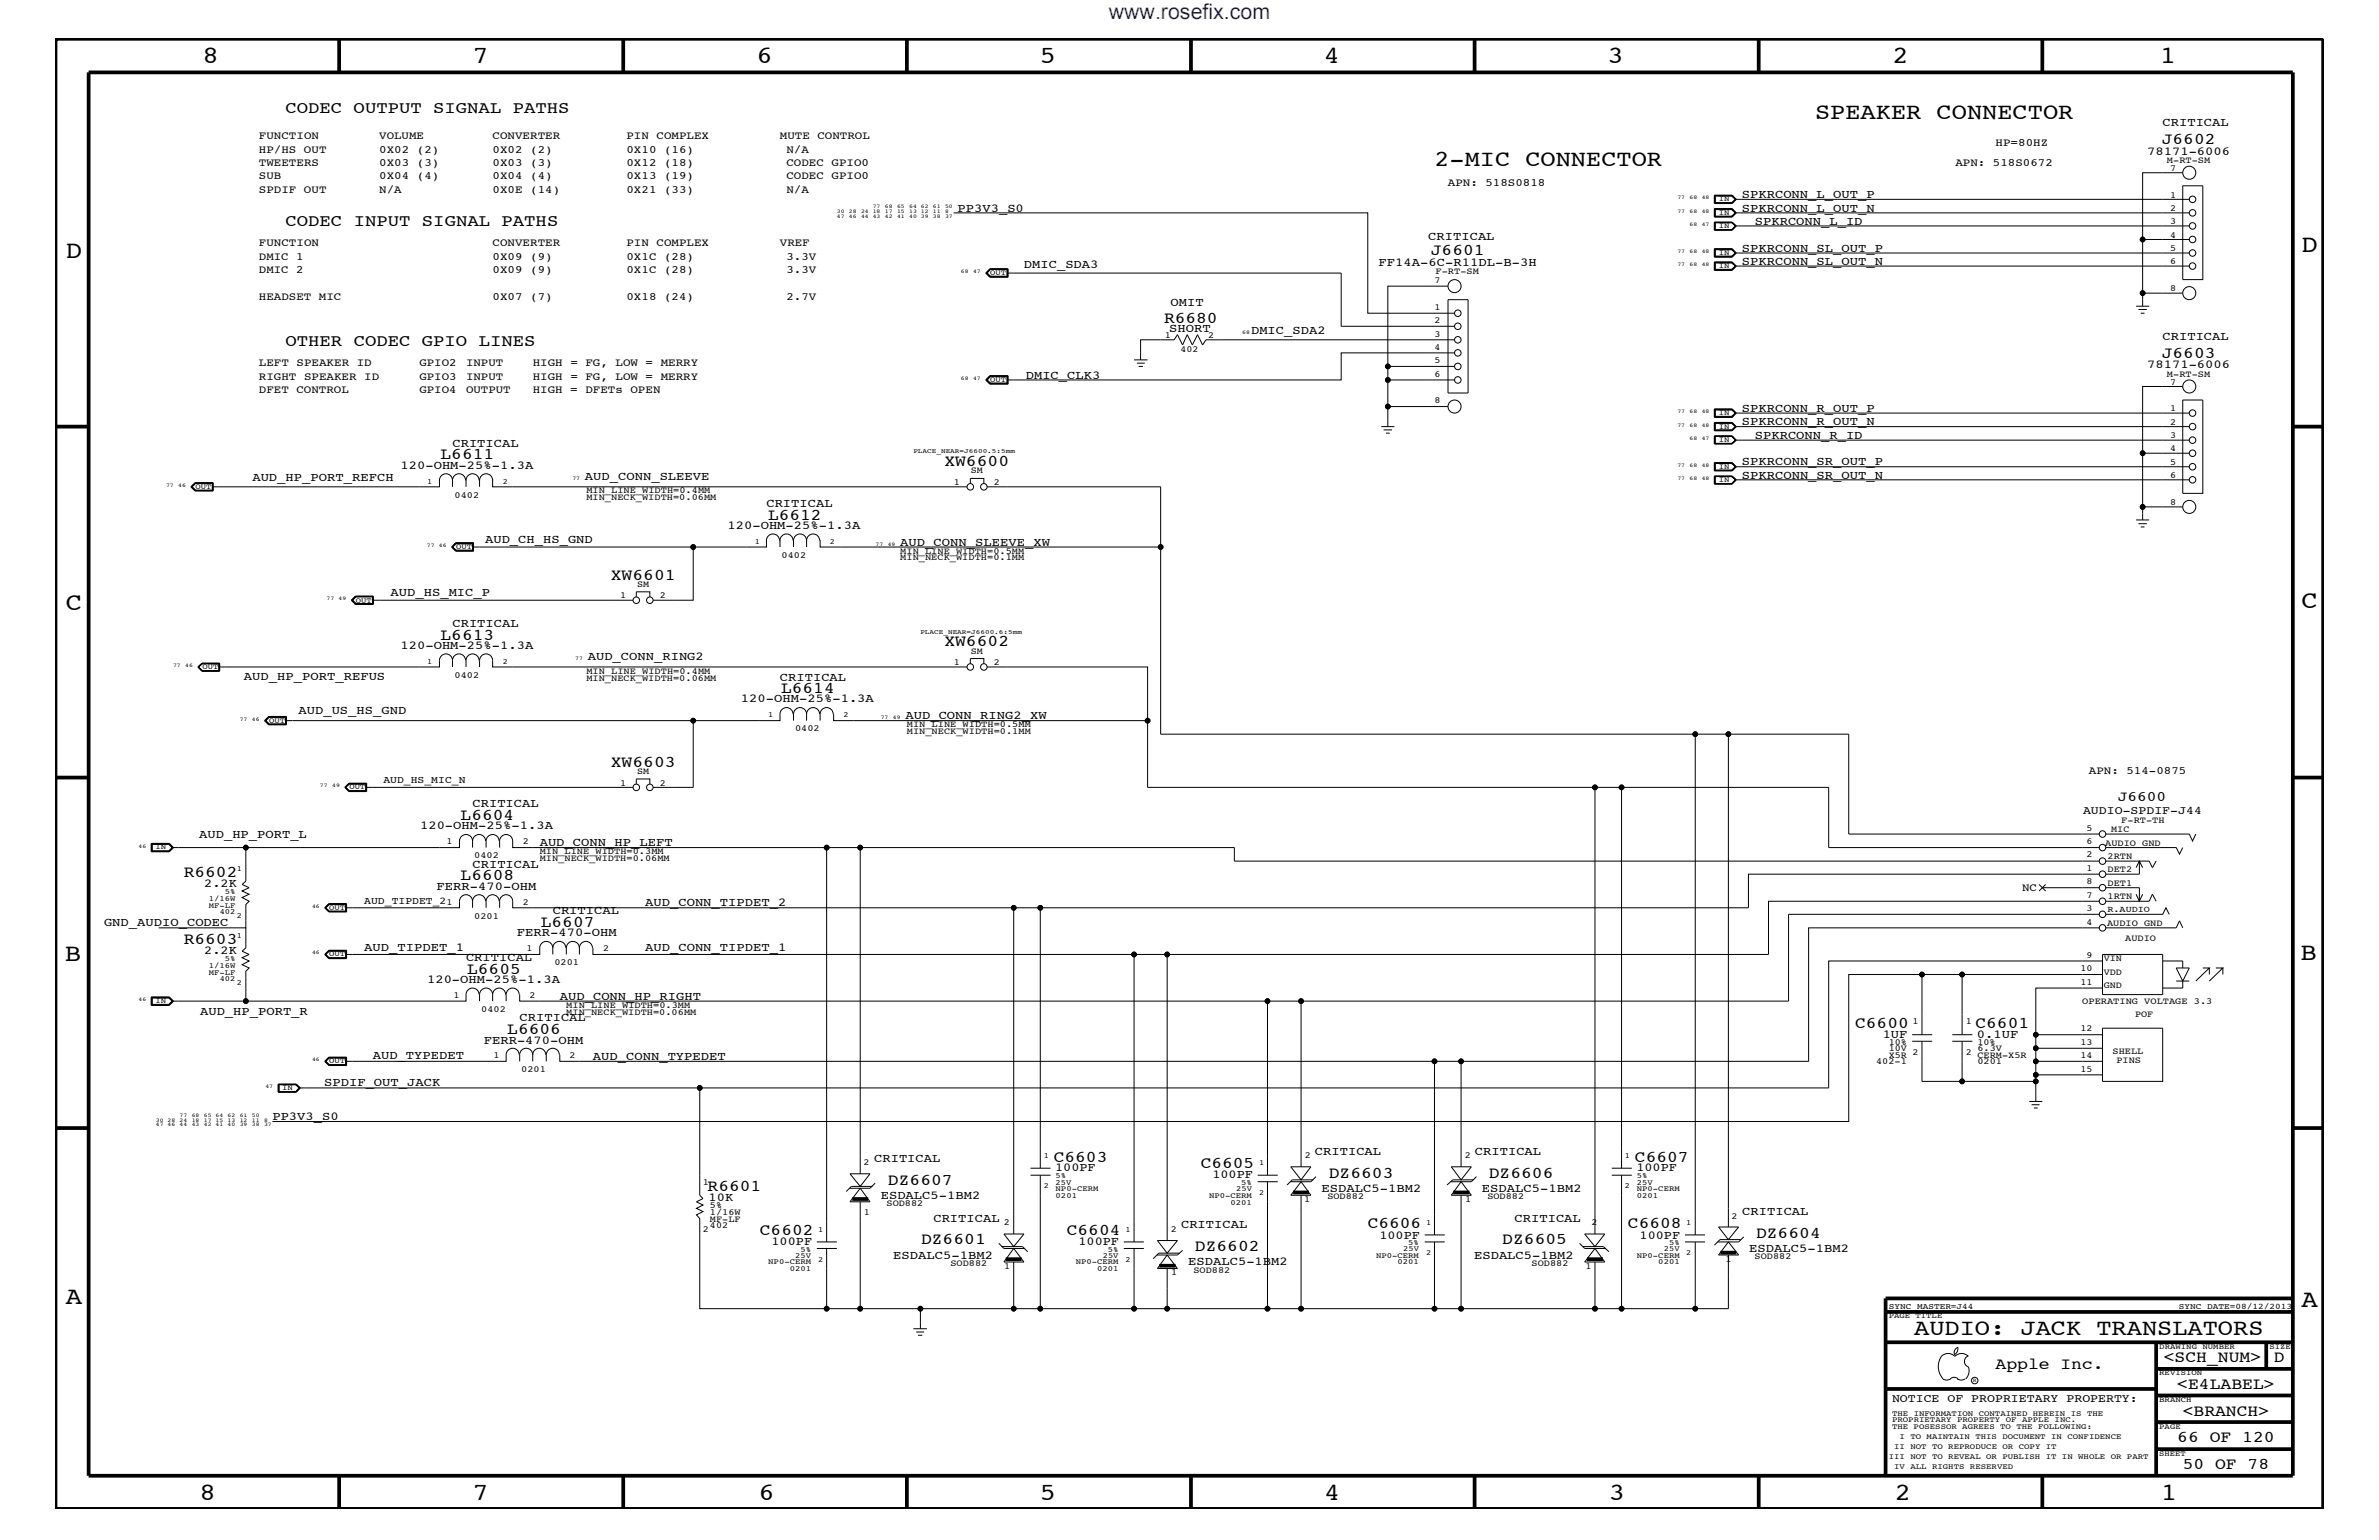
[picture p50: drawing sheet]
<svg xmlns="http://www.w3.org/2000/svg" width="432mm" height="279mm" viewBox="0 0 432 279" stroke-linecap="round" stroke-linejoin="round" font-family="sans-serif">
<defs><g id="words">
<g font-size="4.5">
<text x="36.7" y="11.5">8</text>
<text x="85.8" y="11.5">7</text>
<text x="137.3" y="11.5">6</text>
<text x="188.7" y="11.5">5</text>
<text x="240.3" y="11.5">4</text>
<text x="291.8" y="11.5">3</text>
<text x="343.5" y="11.5">2</text>
<text x="392" y="11.5">1</text>
<text x="11.9" y="46.8">D</text>
<text x="417.7" y="45.7">D</text>
<text x="11.9" y="110.6">C</text>
<text x="417.7" y="110.4">C</text>
<text x="11.8" y="174.3">B</text>
<text x="417.6" y="174.2">B</text>
<text x="11.9" y="236.7">A</text>
<text x="417.7" y="237.1">A</text>
<text x="36.2" y="272.1">8</text>
<text x="85.8" y="272.1">7</text>
<text x="137.7" y="272.1">6</text>
<text x="188.7" y="272.1">5</text>
<text x="240.4" y="272.1">4</text>
<text x="292" y="272.1">3</text>
<text x="343.9" y="272.1">2</text>
<text x="392.2" y="272.1">1</text>
</g>
<g font-size="4.1">
<text x="329.4" y="21.6">SPEAKER CONNECTOR</text>
<text x="260.3" y="30.2">2-MIC CONNECTOR</text>
<text x="347.4" y="242.3">AUDIO: JACK TRANSLATORS</text>
</g>
<text font-size="3.9" fill="#00f" x="201.2" y="3.5">www.rosefix.com</text>
<g font-size="3">
<text x="51.8" y="20.4">CODEC OUTPUT SIGNAL PATHS</text>
<text x="392.4" y="26.1">J6602</text>
<text x="51.8" y="41">CODEC INPUT SIGNAL PATHS</text>
<text x="259.7" y="46.3">J6601</text>
<text x="211.3" y="58.6">R6680</text>
<text x="51.8" y="62.9">OTHER CODEC GPIO LINES</text>
<text x="392.4" y="64.9">J6603</text>
<text x="80" y="83.3">L6611</text>
<text x="171.4" y="84.5">XW6600</text>
<text x="139.4" y="94.3">L6612</text>
<text x="110.9" y="105.2">XW6601</text>
<text x="80" y="116.1">L6613</text>
<text x="171.4" y="117.3">XW6602</text>
<text x="141.8" y="125.8">L6614</text>
<text x="110.9" y="139.1">XW6603</text>
<text x="83.6" y="148.8">L6604</text>
<text x="33.4" y="159.1">R6602</text>
<text x="83.6" y="159.7">L6608</text>
<text x="33.4" y="171.2">R6603</text>
<text x="98.2" y="168.2">L6607</text>
<text x="84.8" y="176.7">L6605</text>
<text x="92.1" y="187.6">L6606</text>
<text x="336.7" y="186.5">C6600</text>
<text x="358.6" y="186.5">C6601</text>
<text x="161.2" y="214.9">DZ6607</text>
<text x="191.3" y="210.8">C6603</text>
<text x="217.9" y="211.9">C6605</text>
<text x="241.2" y="213.6">DZ6603</text>
<text x="270.2" y="213.6">DZ6606</text>
<text x="296.8" y="210.8">C6607</text>
<text x="128.4" y="216.1">R6601</text>
<text x="137.9" y="224.1">C6602</text>
<text x="167.2" y="225.7">DZ6601</text>
<text x="193.6" y="224.1">C6604</text>
<text x="216.9" y="227">DZ6602</text>
<text x="248.2" y="222.9">C6606</text>
<text x="272.7" y="225.7">DZ6605</text>
<text x="295.5" y="222.9">C6608</text>
<text x="318.7" y="224.6">DZ6604</text>
<text x="362.2" y="248.4">Apple Inc.</text>
<text x="392.7" y="247.1">&lt;SCH_NUM&gt;</text>
<text x="395.2" y="252">&lt;E4LABEL&gt;</text>
<text x="412.7" y="247.1">D</text>
<text x="396.2" y="256.8">&lt;BRANCH&gt;</text>
<text x="395.2" y="261.6">66 OF 120</text>
<text x="396.2" y="266.6">50 OF 78</text>
</g>
<text font-size="2.6" x="384.4" y="145.3">J6600</text>
<g font-size="2.2">
<text x="392.5" y="22.9">CRITICAL</text>
<text x="389.7" y="28.1">78171-6006</text>
<text x="316.1" y="35.9">SPKRCONN_L_OUT_P</text>
<text x="173.8" y="38.4">PP3V3_S0</text>
<text x="316.1" y="38.4">SPKRCONN_L_OUT_N</text>
<text x="318.5" y="40.8">SPKRCONN_L_ID</text>
<text x="259.2" y="43.5">CRITICAL</text>
<text x="316.1" y="45.7">SPKRCONN_SL_OUT_P</text>
<text x="185.8" y="48.5">DMIC_SDA3</text>
<text x="250.2" y="48.3">FF14A-6C-R11DL-B-3H</text>
<text x="316.1" y="48">SPKRCONN_SL_OUT_N</text>
<text x="212.5" y="55.6">OMIT</text>
<text x="212.2" y="60.3">SHORT</text>
<text x="227.1" y="60.6">DMIC_SDA2</text>
<text x="392.5" y="61.7">CRITICAL</text>
<text x="186.2" y="68.7">DMIC_CLK3</text>
<text x="389.7" y="66.8">78171-6006</text>
<text x="316.1" y="74.7">SPKRCONN_R_OUT_P</text>
<text x="316.1" y="77.2">SPKRCONN_R_OUT_N</text>
<text x="82.1" y="81.1">CRITICAL</text>
<text x="318.5" y="79.6">SPKRCONN_R_ID</text>
<text x="45.8" y="87.3">AUD_HP_PORT_REFCH</text>
<text x="72.7" y="85">120-OHM-25%-1.3A</text>
<text x="106.2" y="87.1">AUD_CONN_SLEEVE</text>
<text x="316.1" y="84.4">SPKRCONN_SR_OUT_P</text>
<text x="316.1" y="86.9">SPKRCONN_SR_OUT_N</text>
<text x="132" y="96">120-OHM-25%-1.3A</text>
<text x="139.1" y="92">CRITICAL</text>
<text x="88.1" y="98.5">AUD_CH_HS_GND</text>
<text x="163.4" y="99">AUD_CONN_SLEEVE_XW</text>
<text x="70.9" y="108.1">AUD_HS_MIC_P</text>
<text x="82.1" y="113.7">CRITICAL</text>
<text x="72.7" y="117.8">120-OHM-25%-1.3A</text>
<text x="106.7" y="119.8">AUD_CONN_RING2</text>
<text x="44.3" y="123.3">AUD_HP_PORT_REFUS</text>
<text x="141.6" y="123.5">CRITICAL</text>
<text x="54.2" y="129.6">AUD_US_HS_GND</text>
<text x="134.5" y="127.5">120-OHM-25%-1.3A</text>
<text x="164.3" y="130.5">AUD_CONN_RING2_XW</text>
<text x="85.8" y="146.5">CRITICAL</text>
<text x="36.2" y="152">AUD_HP_PORT_L</text>
<text x="76.2" y="150.5">120-OHM-25%-1.3A</text>
<text x="98" y="153.5">AUD_CONN_HP_LEFT</text>
<text x="37.1" y="160.9">2.2K</text>
<text x="79.2" y="161.4">FERR-470-OHM</text>
<text x="85.8" y="157.4">CRITICAL</text>
<text x="100.3" y="165.9">CRITICAL</text>
<text x="117.1" y="164.5">AUD_CONN_TIPDET_2</text>
<text x="18.9" y="168.1">GND_AUDIO_CODEC</text>
<text x="37.1" y="173.1">2.2K</text>
<text x="66.1" y="172.5">AUD_TIPDET_1</text>
<text x="93.8" y="169.9">FERR-470-OHM</text>
<text x="117.1" y="172.5">AUD_CONN_TIPDET_1</text>
<text x="77.5" y="178.4">120-OHM-25%-1.3A</text>
<text x="84.6" y="174.4">CRITICAL</text>
<text x="36.3" y="184.2">AUD_HP_PORT_R</text>
<text x="94.3" y="185.3">CRITICAL</text>
<text x="101.6" y="181.4">AUD_CONN_HP_RIGHT</text>
<text x="87.8" y="189.3">FERR-470-OHM</text>
<text x="341.7" y="188.3">1UF</text>
<text x="358.8" y="188.3">0.1UF</text>
<text x="58.8" y="197">SPDIF_OUT_JACK</text>
<text x="67.6" y="192.1">AUD_TYPEDET</text>
<text x="107.6" y="192.3">AUD_CONN_TYPEDET</text>
<text x="49.4" y="203.1">PP3V3_S0</text>
<text x="238.7" y="209.6">CRITICAL</text>
<text x="267.7" y="209.6">CRITICAL</text>
<text x="158.7" y="210.8">CRITICAL</text>
<text x="191.5" y="212.5">100PF</text>
<text x="220" y="213.8">100PF</text>
<text x="297" y="212.5">100PF</text>
<text x="128.6" y="217.9">10K</text>
<text x="159.9" y="217.5">ESDALC5-1BM2</text>
<text x="169.4" y="221.7">CRITICAL</text>
<text x="239.9" y="216.2">ESDALC5-1BM2</text>
<text x="269" y="216.2">ESDALC5-1BM2</text>
<text x="274.9" y="221.7">CRITICAL</text>
<text x="316.2" y="220.4">CRITICAL</text>
<text x="140" y="225.9">100PF</text>
<text x="195.7" y="225.9">100PF</text>
<text x="214.4" y="222.9">CRITICAL</text>
<text x="250.4" y="224.7">100PF</text>
<text x="297.6" y="224.7">100PF</text>
<text x="317.5" y="227.1">ESDALC5-1BM2</text>
<text x="162.1" y="228.4">ESDALC5-1BM2</text>
<text x="215.6" y="229.6">ESDALC5-1BM2</text>
<text x="267.5" y="228.4">ESDALC5-1BM2</text>
</g>
<g font-size="2.1">
<text x="378.1" y="147.6">AUDIO-SPDIF-J44</text>
<text x="343.4" y="254.4">NOTICE OF PROPRIETARY PROPERTY:</text>
</g>
<g font-size="2">
<text x="47" y="25.3">FUNCTION</text>
<text x="47" y="27.7">HP/HS OUT</text>
<text x="68.8" y="27.7">0X02 (2)</text>
<text x="68.8" y="25.3">VOLUME</text>
<text x="89.4" y="25.3">CONVERTER</text>
<text x="89.4" y="27.7">0X02 (2)</text>
<text x="113.7" y="25.3">PIN COMPLEX</text>
<text x="113.7" y="27.7">0X10 (16)</text>
<text x="141.6" y="25.3">MUTE CONTROL</text>
<text x="142.7" y="27.7">N/A</text>
<text x="362.2" y="26.5">HP=80HZ</text>
<text x="47" y="30.2">TWEETERS</text>
<text x="47" y="32.5">SUB</text>
<text x="47" y="35">SPDIF OUT</text>
<text x="68.8" y="32.5">0X04 (4)</text>
<text x="68.8" y="30.2">0X03 (3)</text>
<text x="68.8" y="35">N/A</text>
<text x="89.4" y="35">0X0E (14)</text>
<text x="89.4" y="30.2">0X03 (3)</text>
<text x="89.4" y="32.5">0X04 (4)</text>
<text x="113.7" y="30.2">0X12 (18)</text>
<text x="113.7" y="32.5">0X13 (19)</text>
<text x="113.7" y="35">0X21 (33)</text>
<text x="142.7" y="35">N/A</text>
<text x="142.7" y="30.2">CODEC GPIO0</text>
<text x="142.7" y="32.5">CODEC GPIO0</text>
<text x="262.8" y="33.7">APN: 518S0818</text>
<text x="354.9" y="30.2">APN: 518S0672</text>
<text x="47" y="44.6">FUNCTION</text>
<text x="47" y="47.1">DMIC 1</text>
<text x="89.4" y="47.1">0X09 (9)</text>
<text x="89.4" y="44.6">CONVERTER</text>
<text x="113.7" y="44.6">PIN COMPLEX</text>
<text x="113.7" y="47.1">0X1C (28)</text>
<text x="141.6" y="44.6">VREF</text>
<text x="142.7" y="47.1">3.3V</text>
<text x="47" y="49.6">DMIC 2</text>
<text x="89.4" y="49.6">0X09 (9)</text>
<text x="113.7" y="49.6">0X1C (28)</text>
<text x="142.7" y="49.6">3.3V</text>
<text x="47" y="54.4">HEADSET MIC</text>
<text x="89.4" y="54.4">0X07 (7)</text>
<text x="113.7" y="54.4">0X18 (24)</text>
<text x="142.7" y="54.4">2.7V</text>
<text x="47" y="71.3">DFET CONTROL</text>
<text x="47" y="66.5">LEFT SPEAKER ID</text>
<text x="47" y="68.9">RIGHT SPEAKER ID</text>
<text x="76.1" y="66.5">GPIO2</text>
<text x="76.1" y="68.9">GPIO3</text>
<text x="76.1" y="71.3">GPIO4</text>
<text x="84.6" y="66.5">INPUT</text>
<text x="84.6" y="68.9">INPUT</text>
<text x="84.6" y="71.3">OUTPUT</text>
<text x="96.7" y="68.9">HIGH = FG, LOW = MERRY</text>
<text x="96.7" y="66.5">HIGH = FG, LOW = MERRY</text>
<text x="96.7" y="71.3">HIGH = DFETs OPEN</text>
<text x="379.1" y="140.4">APN: 514-0875</text>
<text x="367" y="161.7">NC</text>
</g>
<g font-size="1.9">
<text x="69.6" y="142">AUD_HS_MIC_N</text>
<text x="66.1" y="164">AUD_TIPDET_21</text>
</g>
<g font-size="1.7">
<text x="393.3" y="29.5">M-RT-SM</text>
<text x="393.9" y="31">7</text>
<text x="393.9" y="35.8">1</text>
<text x="393.9" y="38.2">2</text>
<text x="393.9" y="40.7">3</text>
<text x="393.9" y="43.1">4</text>
<text x="393.9" y="45.5">5</text>
<text x="393.9" y="47.9">6</text>
<text x="260.3" y="51.3">7</text>
<text x="260.6" y="49.6">F-RT-SM</text>
<text x="393.9" y="52.8">8</text>
<text x="260.3" y="56.2">1</text>
<text x="260.3" y="58.6">2</text>
<text x="211.4" y="61.3">1</text>
<text x="214.2" y="63.9">402</text>
<text x="219.3" y="61.3">2</text>
<text x="260.3" y="61.1">3</text>
<text x="260.3" y="63.4">4</text>
<text x="260.3" y="65.9">5</text>
<text x="260.3" y="68.4">6</text>
<text x="393.3" y="68.4">M-RT-SM</text>
<text x="393.9" y="69.8">7</text>
<text x="260.3" y="73.2">8</text>
<text x="393.9" y="74.6">1</text>
<text x="393.9" y="77.1">2</text>
<text x="393.9" y="79.4">3</text>
<text x="393.9" y="81.9">4</text>
<text x="106.4" y="89.5">MIN_LINE_WIDTH=0.4MM</text>
<text x="173.1" y="88">1</text>
<text x="176.2" y="85.9">SM</text>
<text x="180.4" y="88">2</text>
<text x="393.9" y="84.4">5</text>
<text x="393.9" y="86.7">6</text>
<text x="82.5" y="90.3">0402</text>
<text x="106.4" y="90.7">MIN_NECK_WIDTH=0.06MM</text>
<text x="393.9" y="91.6">8</text>
<text x="141.9" y="101.2">0402</text>
<text x="163.4" y="100.4">MIN_LINE_WIDTH=0.5MM</text>
<text x="163.4" y="101.6">MIN_NECK_WIDTH=0.1MM</text>
<text x="115.7" y="106.5">SM</text>
<text x="112.6" y="108.6">1</text>
<text x="119.8" y="108.6">2</text>
<text x="176.2" y="118.6">SM</text>
<text x="82.5" y="123">0402</text>
<text x="106.4" y="122.3">MIN_LINE_WIDTH=0.4MM</text>
<text x="106.4" y="123.5">MIN_NECK_WIDTH=0.06MM</text>
<text x="173.1" y="120.7">1</text>
<text x="180.4" y="120.7">2</text>
<text x="164.6" y="131.9">MIN_LINE_WIDTH=0.5MM</text>
<text x="144.3" y="132.7">0402</text>
<text x="164.6" y="133.2">MIN_NECK_WIDTH=0.1MM</text>
<text x="112.6" y="142.5">1</text>
<text x="115.7" y="140.4">SM</text>
<text x="119.8" y="142.5">2</text>
<text x="385" y="149.4">F-RT-TH</text>
<text x="81" y="153.2">1</text>
<text x="86.1" y="155.7">0402</text>
<text x="94.9" y="153.2">2</text>
<text x="98" y="155">MIN_LINE_WIDTH=0.3MM</text>
<text x="378.7" y="155.6">2</text>
<text x="378.7" y="150.7">5</text>
<text x="378.7" y="153.2">6</text>
<text x="382.1" y="153.4">AUDIO GND</text>
<text x="382.5" y="155.8">2RTN</text>
<text x="383.2" y="151">MIC</text>
<text x="98" y="156.2">MIN_NECK_WIDTH=0.06MM</text>
<text x="378.7" y="158">1</text>
<text x="378.7" y="160.5">8</text>
<text x="382.5" y="158.3">DET2</text>
<text x="382.5" y="160.7">DET1</text>
<text x="86.1" y="166.7">0201</text>
<text x="94.9" y="164.1">2</text>
<text x="378.7" y="165.3">3</text>
<text x="378.7" y="167.8">4</text>
<text x="378.7" y="162.8">7</text>
<text x="382.5" y="163.1">1RTN</text>
<text x="95.6" y="172.6">1</text>
<text x="109.5" y="172.6">2</text>
<text x="378.7" y="173.8">9</text>
<text x="382.4" y="168">AUDIO GND</text>
<text x="385.7" y="170.7">AUDIO</text>
<text x="100.6" y="175.1">0201</text>
<text x="377.6" y="176.2">10</text>
<text x="377.6" y="178.7">11</text>
<text x="381.8" y="179.3">GND</text>
<text x="381.8" y="176.8">VDD</text>
<text x="381.8" y="174.4">VIN</text>
<text x="82.3" y="181">1</text>
<text x="87.3" y="183.6">0402</text>
<text x="96.1" y="181">2</text>
<text x="102.8" y="184.1">MIN_NECK_WIDTH=0.06MM</text>
<text x="102.8" y="182.9">MIN_LINE_WIDTH=0.3MM</text>
<text x="347.1" y="185.9">1</text>
<text x="356.8" y="185.9">1</text>
<text x="378" y="182.2">OPERATING VOLTAGE 3.3</text>
<text x="387.5" y="184.4">POF</text>
<text x="89.6" y="192">1</text>
<text x="103.4" y="192">2</text>
<text x="342.8" y="191.9">X5R</text>
<text x="342.8" y="189.5">10%</text>
<text x="342.8" y="190.6">10V</text>
<text x="347.1" y="191.4">2</text>
<text x="356.8" y="191.4">2</text>
<text x="358.9" y="191.9">CERM-X5R</text>
<text x="358.9" y="190.6">6.3V</text>
<text x="358.9" y="189.5">10%</text>
<text x="377.6" y="187.1">12</text>
<text x="377.6" y="189.5">13</text>
<text x="377.6" y="192">14</text>
<text x="383.5" y="191.2">SHELL</text>
<text x="94.6" y="194.5">0201</text>
<text x="340.5" y="193.1">402-1</text>
<text x="358.9" y="193.1">0201</text>
<text x="377.6" y="194.4">15</text>
<text x="384.1" y="192.9">PINS</text>
<text x="127.6" y="215">1</text>
<text x="156.7" y="211.4">2</text>
<text x="236.8" y="210.2">2</text>
<text x="265.9" y="210.2">2</text>
<text x="128.9" y="220.4">1/16W</text>
<text x="128.9" y="221.7">MF-LF</text>
<text x="128.9" y="219.2">5%</text>
<text x="156.8" y="220.4">1</text>
<text x="160.9" y="218.7">SOD882</text>
<text x="236.7" y="218">1</text>
<text x="240.9" y="217.5">SOD882</text>
<text x="265.9" y="218">1</text>
<text x="270" y="217.5">SOD882</text>
<text x="314.3" y="221.1">2</text>
<text x="127.6" y="223.5">2</text>
<text x="128.9" y="222.9">402</text>
<text x="182.2" y="222.3">2</text>
<text x="212.5" y="223.5">2</text>
<text x="288.9" y="222.3">2</text>
<text x="172.5" y="229.6">SOD882</text>
<text x="182.3" y="230.2">1</text>
<text x="212.6" y="231.3">1</text>
<text x="216.6" y="230.9">SOD882</text>
<text x="278" y="229.6">SOD882</text>
<text x="287.8" y="230.2">1</text>
<text x="313.2" y="229">1</text>
<text x="318.5" y="228.5">SOD882</text>
</g>
<text font-size="1.6" x="382.5" y="165.4">R.AUDIO</text>
<g font-size="1.5">
<text x="342.8" y="237.4">SYNC_MASTER=J44</text>
<text x="395.5" y="237.4">SYNC_DATE=08/12/2013</text>
</g>
<g font-size="1.4">
<text x="312" y="39">IN</text>
<text x="312" y="36.5">IN</text>
<text x="312" y="41.4">IN</text>
<text x="312" y="46.3">IN</text>
<text x="179.7" y="49.9">OUT</text>
<text x="312" y="48.7">IN</text>
<text x="179.7" y="69.3">OUT</text>
<text x="312" y="75.4">IN</text>
<text x="312" y="77.8">IN</text>
<text x="312" y="80.2">IN</text>
<text x="35.5" y="88.7">OUT</text>
<text x="77.6" y="87.7">1</text>
<text x="91.3" y="87.7">2</text>
<text x="312" y="85">IN</text>
<text x="312" y="87.5">IN</text>
<text x="82.8" y="99.6">OUT</text>
<text x="137" y="98.7">1</text>
<text x="150.6" y="98.7">2</text>
<text x="64.6" y="109.3">OUT</text>
<text x="36.7" y="121.4">OUT</text>
<text x="77.6" y="120.4">1</text>
<text x="91.3" y="120.4">2</text>
<text x="48.9" y="131.1">OUT</text>
<text x="139.4" y="130.2">1</text>
<text x="153.1" y="130.2">2</text>
<text x="63.4" y="143.2">OUT</text>
<text x="28.2" y="154.1">IN</text>
<text x="43" y="158">1</text>
<text x="37.9" y="163.5">1/16W</text>
<text x="37.9" y="164.7">MF-LF</text>
<text x="39.9" y="165.9">402</text>
<text x="40.8" y="162.2">5%</text>
<text x="43" y="166.5">2</text>
<text x="59.8" y="165">OUT</text>
<text x="43" y="170.1">1</text>
<text x="59.8" y="173.5">OUT</text>
<text x="37.9" y="176.8">MF-LF</text>
<text x="37.9" y="175.6">1/16W</text>
<text x="39.9" y="178">402</text>
<text x="40.8" y="174.4">5%</text>
<text x="43" y="178.7">2</text>
<text x="28.2" y="182.1">IN</text>
<text x="51.2" y="197.8">IN</text>
<text x="59.8" y="192.9">OUT</text>
<text x="189.5" y="210.2">1</text>
<text x="189.5" y="215.6">2</text>
<text x="191.6" y="214.9">25V</text>
<text x="191.6" y="213.8">5%</text>
<text x="225.3" y="215">5%</text>
<text x="228.5" y="211.4">1</text>
<text x="294.9" y="210.2">1</text>
<text x="294.9" y="215.6">2</text>
<text x="297.1" y="214.9">25V</text>
<text x="297.1" y="213.8">5%</text>
<text x="191.6" y="217.3">0201</text>
<text x="191.6" y="216.1">NP0-CERM</text>
<text x="219.5" y="217.3">NP0-CERM</text>
<text x="223.4" y="218.6">0201</text>
<text x="224.4" y="216.1">25V</text>
<text x="228.5" y="216.9">2</text>
<text x="297.1" y="216.1">NP0-CERM</text>
<text x="297.1" y="217.3">0201</text>
<text x="145.3" y="227.1">5%</text>
<text x="148.5" y="223.5">1</text>
<text x="201.1" y="227.1">5%</text>
<text x="204.3" y="223.5">1</text>
<text x="254.7" y="227">25V</text>
<text x="255.6" y="225.9">5%</text>
<text x="258.8" y="222.3">1</text>
<text x="258.8" y="227.7">2</text>
<text x="302" y="227">25V</text>
<text x="302.9" y="225.9">5%</text>
<text x="306.1" y="222.3">1</text>
<text x="306.1" y="227.7">2</text>
<text x="139.4" y="229.4">NP0-CERM</text>
<text x="143.3" y="230.7">0201</text>
<text x="144.4" y="228.2">25V</text>
<text x="148.5" y="229">2</text>
<text x="195.2" y="229.4">NP0-CERM</text>
<text x="199.1" y="230.7">0201</text>
<text x="200.2" y="228.2">25V</text>
<text x="204.3" y="229">2</text>
<text x="249.8" y="228.2">NP0-CERM</text>
<text x="253.7" y="229.4">0201</text>
<text x="297.1" y="228.2">NP0-CERM</text>
<text x="301" y="229.4">0201</text>
<text x="342.8" y="239.2">PAGE TITLE</text>
<text x="391.9" y="244.7">DRAWING NUMBER</text>
<text x="411.9" y="244.7">SIZE</text>
<text x="391.9" y="249.5">REVISION</text>
<text x="343.4" y="256.8">THE INFORMATION CONTAINED HEREIN IS THE</text>
<text x="391.9" y="254.4">BRANCH</text>
<text x="343.4" y="258">PROPRIETARY PROPERTY OF APPLE INC.</text>
<text x="343.4" y="259.3">THE POSESSOR AGREES TO THE FOLLOWING:</text>
<text x="343.8" y="262.9">II NOT TO REPRODUCE OR COPY IT</text>
<text x="344.8" y="261.1">I TO MAINTAIN THIS DOCUMENT IN CONFIDENCE</text>
<text x="391.9" y="259.3">PAGE</text>
<text x="342.8" y="264.7">III NOT TO REVEAL OR PUBLISH IT IN WHOLE OR PART</text>
<text x="343.8" y="266.6">IV ALL RIGHTS RESERVED</text>
<text x="391.9" y="264.1">SHEET</text>
</g>
<g font-size="1.2">
<text x="165.8" y="82.2">PLACE_NEAR=J6600.5:5mm</text>
<text x="167" y="115">PLACE_NEAR=J6600.6:5mm</text>
</g>
<g font-size="1">
<text x="151.9" y="38.6">30</text>
<text x="151.9" y="39.5">47</text>
<text x="154.1" y="38.6">28</text>
<text x="154.1" y="39.5">46</text>
<text x="156.3" y="38.6">24 18</text>
<text x="156.3" y="39.5">44 43</text>
<text x="158.4" y="37.7">77</text>
<text x="160.6" y="38.6">17</text>
<text x="160.6" y="39.5">42</text>
<text x="160.6" y="37.7">68</text>
<text x="162.8" y="38.6">15</text>
<text x="162.8" y="39.5">41</text>
<text x="162.8" y="37.7">65</text>
<text x="165" y="38.6">13 12</text>
<text x="165" y="39.5">40 39</text>
<text x="165" y="37.7">64 62</text>
<text x="169.3" y="38.6">11</text>
<text x="169.3" y="39.5">38</text>
<text x="169.3" y="37.7">61</text>
<text x="171.5" y="38.6">8</text>
<text x="171.5" y="39.5">37</text>
<text x="171.5" y="37.7">50</text>
<text x="304.5" y="38.6">77</text>
<text x="304.5" y="36.2">77</text>
<text x="306.7" y="38.6">68</text>
<text x="306.7" y="36.2">68</text>
<text x="306.7" y="41">68</text>
<text x="308.9" y="38.6">48</text>
<text x="308.9" y="36.2">48</text>
<text x="308.9" y="41">47</text>
<text x="304.5" y="45.9">77</text>
<text x="306.7" y="45.9">68</text>
<text x="308.9" y="45.9">48</text>
<text x="174.4" y="49.6">68</text>
<text x="176.6" y="49.6">47</text>
<text x="304.5" y="48.3">77</text>
<text x="306.7" y="48.3">68</text>
<text x="308.9" y="48.3">48</text>
<text x="225.5" y="60.6">68</text>
<text x="174.4" y="68.9">68</text>
<text x="176.6" y="68.9">47</text>
<text x="304.5" y="75">77</text>
<text x="304.5" y="77.4">77</text>
<text x="306.7" y="75">68</text>
<text x="306.7" y="77.4">68</text>
<text x="308.9" y="75">48</text>
<text x="308.9" y="77.4">48</text>
<text x="306.7" y="79.9">68</text>
<text x="308.9" y="79.9">47</text>
<text x="30.1" y="88.3">77</text>
<text x="32.3" y="88.3">46</text>
<text x="103.9" y="87.1">77</text>
<text x="304.5" y="84.7">77</text>
<text x="304.5" y="87.1">77</text>
<text x="306.7" y="84.7">68</text>
<text x="306.7" y="87.1">68</text>
<text x="308.9" y="84.7">48</text>
<text x="308.9" y="87.1">48</text>
<text x="77.5" y="99.3">77</text>
<text x="79.7" y="99.3">46</text>
<text x="158.9" y="99">77</text>
<text x="161.1" y="99">49</text>
<text x="59.3" y="108.9">77</text>
<text x="61.5" y="108.9">49</text>
<text x="104.4" y="119.8">77</text>
<text x="31.4" y="121">77</text>
<text x="33.6" y="121">46</text>
<text x="43.5" y="130.8">77</text>
<text x="45.7" y="130.8">46</text>
<text x="159.9" y="130.5">77</text>
<text x="162.1" y="130.5">49</text>
<text x="58.1" y="142.9">77</text>
<text x="60.3" y="142.9">49</text>
<text x="25.1" y="153.8">46</text>
<text x="56.6" y="164.7">46</text>
<text x="56.6" y="173.2">46</text>
<text x="25.1" y="181.6">46</text>
<text x="48.2" y="197.4">47</text>
<text x="56.6" y="192.6">46</text>
<text x="28.3" y="203.5">30 28</text>
<text x="32.6" y="203.5">24</text>
<text x="32.6" y="202.6">77</text>
<text x="34.8" y="203.5">18</text>
<text x="34.8" y="202.6">68</text>
<text x="37" y="203.5">17 15</text>
<text x="37" y="202.6">65 64</text>
<text x="41.3" y="203.5">13</text>
<text x="41.3" y="202.6">62</text>
<text x="43.5" y="203.5">12</text>
<text x="43.5" y="202.6">61</text>
<text x="45.7" y="203.5">11</text>
<text x="45.7" y="202.6">50</text>
<text x="47.9" y="203.5">8</text>
<text x="28.3" y="204.3">47 46</text>
<text x="32.6" y="204.3">44</text>
<text x="34.8" y="204.3">43</text>
<text x="37" y="204.3">42 41</text>
<text x="41.3" y="204.3">40</text>
<text x="43.5" y="204.3">39</text>
<text x="45.7" y="204.3">38</text>
<text x="47.9" y="204.3">37</text>
<text x="358.1" y="250.7">R</text>
</g>
</g></defs>
<g fill="none" stroke="#000" stroke-width=".18">
<path d="M173.1 38.6h75.2v18.2h15.7M311.2 35.4h3.2l.7 .8-.7 .7h-3.2zM311.2 39.3h3.2M311.2 36.8h3.2M311.2 37.9h3.2l.7 .7-.7 .8h-3.2zM311.2 35.5h3.2M311.3 35.5v1.3M311.3 38h3l.7 .6-.7 .6h-3zM311.3 35.6h3l.7 .6-.7 .6h-3zM314.4 35.5l.6 .7M314.4 37.9l.7 .7-.7 .7M314.4 35.5l.7 .7-.7 .6"/>
<path d="M315 36.2h82.4M315 38.6h82.4M315 38.6l-.6-.7h-3.1v1.4M315 38.6l-.6 .7M315 36.2l-.6 .6M396.2 33.7h3.6v17h-3.6zM396.2 31.3h-7.3v12.1M178.9 49.5l.8-.7h3.3v1.5h-3.3zM179.7 48.8l-.7 .7 .7 .7h3.2v-1.4M179.8 48.9l-.7 .6 .7 .6M179.8 48.9l-.6 .6 .6 .6M179.8 48.9h3v1.2h-3"/>
<path d="M182.8 49.5h60.6v9.7h20.6M262.8 51.9h-10.9v14.6M262.8 54.4h3.7v16.9h-3.7zM311.2 45.1h3.2l.7 .8-.7 .8h-3.2zM311.2 47.5h3.2l.7 .8-.7 .7h-3.2zM311.2 47.6h3.2l.7 .7-.7 .7M311.3 40.4h3.1l.6 .6-.6 .7h-3.1zM311.3 45.2h3.1l.6 .7-.6 .6h-3.1zM311.3 47.7h3.1l.6 .6-.6 .7h-3.1zM311.3 40.4v1.3M311.3 47.7v1.2h3l.7-.6M314.3 40.4l.7 .6"/>
<path d="M314.3 47.7l.7 .6M314.4 40.3l.7 .7-.7 .8M314.4 45.1l.7 .8-.7 .7h-3.2M314.4 40.3h-3.2v1.5h3.2M315 45.9l-.7 .6M315 41l-.7 .7M315 48.3h82.4M315 45.9h82.4M315 41h82.4M315 45.9l-.7-.6h-3v1.2M387.7 55.6h2.4M388.1 56.1h1.6"/>
<path d="M388.6 56.8h.6M396.2 53.2h-7.3v2.4M397.4 43.4h-8.5v9.8M178.9 68.9l.8-.7h3.3v1.5h-3.3zM179.8 68.3h3v1.2h-3l-.7-.6zM182.8 68.3h-3l-.6 .6 .6 .6M182.9 68.2v1.4h-3.2l-.7-.7 .7-.7M205.8 65.3h2.5M206.3 65.9h1.5M206.7 66.5h.7M250.7 77.4h2.4M251.1 78h1.6"/>
<path d="M251.6 78.6h.6M262.8 73.8h-10.9v3.6M264 61.7h-45.1l-.6 .9-.9-1.9-1 1.9-.9-1.9-.9 1.9-.9-1.9-.6 1h-6.1v3.6M264 68.9h-12.1v4.9M264 66.5h-12.1v2.4M264 64h-20.6v4.9h-60.6M311.2 74.2h3.2l.7 .7-.7 .8h-3.2zM311.2 76.6h3.2l.7 .8-.7 .8h-3.2zM311.2 78.1h3.2M311.2 74.3h3.2l.7 .6-.7 .8M311.2 76.7h3.2M311.3 74.4h3.1l.6 .5-.6 .7h-3.1z"/>
<path d="M311.3 76.7v1.4M311.3 79.2h3.1l.6 .7-.6 .5h-3.1zM311.3 74.4v1.1h3l.7-.6M311.3 76.8h3l.7 .6-.7 .6h-3zM311.3 79.2v1.2M314.3 79.2l.7 .7M314.3 74.4l.7 .5M314.4 79.1l.7 .8-.7 .6M314.4 76.7l.6 .7M314.4 76.7l.7 .7-.7 .7M314.4 79.1h-3.2v1.4h3.2M315 79.9l-.7 .5"/>
<path d="M315 79.9h82.4M315 74.9h82.4M315 77.4h82.4M315 77.4l-.6 .7M396.2 72.6h3.6v16.9h-3.6zM396.2 70.1h-7.3v12.1M34.9 88.3l.6-.6h3v1.2h-3zM35.4 87.6h3.3v1.5h-3.3l-.8-.8zM35.5 87.6h3.1v1.4h-3.1M35.5 87.6l-.8 .7 .8 .7M35.5 87.6l-.7 .7 .7 .7M79.8 87.1a1.19 1.19 0 0 1 1.1-1.1 1.19 1.19 0 0 1 1.2 1.1 1.19 1.19 0 0 1 1.2-1.1 1.19 1.19 0 0 1 1.2 1.1"/>
<path d="M79.8 87.1v1.2h-41.3M82.1 87.1v1.2M82.7 98.5h3.2v1.5h-3.2l-.7-.8zM82.7 98.5l-.7 .7 .7 .7h3.2M82.7 98.6h3.2v1.2h-3.2l-.6-.6zM84.6 87.1v1.2M84.6 87.1a1.19 1.19 0 0 1 1.2-1.1 1.19 1.19 0 0 1 1.2 1.1M85.8 99.8v-1.1h-3l-.7 .5 .7 .6M85.8 99.2h40M87 87.1v1.2M87 87.1a1.19 1.19 0 0 1 1.2-1.1 1.19 1.19 0 0 1 1.2 1.1M89.4 87.1v1.2h86.1"/>
<path d="M139.1 98.1a1.19 1.19 0 0 1 1.2-1.2 1.19 1.19 0 0 1 1.2 1.2M139.1 98v1.2h-13.3v9.7h-7.3M141.6 98.1a1.19 1.19 0 0 1 1.2-1.2 1.19 1.19 0 0 1 1.1 1.2M141.6 98v1.2M144 98v1.2M144 98.1a1.19 1.19 0 0 1 1.2-1.2 1.19 1.19 0 0 1 1.2 1.2 1.19 1.19 0 0 1 1.2-1.2 1.19 1.19 0 0 1 1.2 1.2M146.4 98v1.2M148.9 98v1.2h61.8M176.1 87.7v-.9h2.5v.9M179.2 88.3h31.5v44.9h97M311.2 83.9h3.2l.7 .8-.7 .7h-3.2zM311.2 85.4h3.2"/>
<path d="M311.2 84h3.2M311.3 84v1.4M311.3 86.5h3.1l.6 .6-.6 .6h-3.1zM311.3 84.1h3l.7 .6-.7 .6h-3zM311.3 86.5v1.2M314.3 86.5l.7 .6M314.4 86.4l.7 .7-.7 .7M314.4 84l.6 .7M314.4 84l.7 .7-.7 .7M314.4 86.4h-3.2v1.4h3.2M315 87.1l-.7 .6M315 87.1h82.4"/>
<path d="M315 84.7h82.4M315 84.7l-.6 .7M387.7 94.3h2.4M388.1 95h1.6M388.6 95.6h.6M396.2 92h-7.3v2.3M397.4 82.2h-8.5v9.8M63.8 108.9l.7-.8h3.2v1.6h-3.2zM67.7 108.3h-3.1l-.6 .6 .6 .6h3.1M67.7 108.9h47.2M67.7 108.2v1.4h-3.1l-.7-.7 .7-.7M67.7 108.2h-3.2l-.7 .7 .7 .8"/>
<path d="M82.1 119.8a1.19 1.19 0 0 1 1.2-1.2 1.19 1.19 0 0 1 1.2 1.2M82.1 119.8a1.19 1.19 0 0 0-1.2-1.2 1.19 1.19 0 0 0-1.1 1.2v1.2h-40.1M82.1 119.8v1.2M87 119.8a1.19 1.19 0 0 0-1.2-1.2 1.19 1.19 0 0 0-1.2 1.2v1.2M115.5 108.3v-.9h2.4v.9M36 121l.7 .7h3.1M36 121l.7 .8M36.7 120.3l-.8 .7 .8 .8M36.7 120.3h3.2v1.5h-3.2M36.7 120.3l-.7 .7M36.7 120.4l-.6 .6 .6 .7M39.7 120.4v1.3"/>
<path d="M39.8 120.4h-3.1l-.7 .6M39.8 120.3v1.5M48.3 130.7l.6-.5h2.9v1.1h-2.9zM48.8 131.4h3.2M48.8 130.1l-.7 .6 .7 .7M48.8 130.1l-.6 .6 .6 .7M48.8 130h3.2v1.5h-3.2l-.8-.8zM48.8 130.1h3.2M51.9 130.1v1.3M125.8 130.7v12.2h-7.3M143.9 129.6a1.19 1.19 0 0 0-1.1-1.2 1.19 1.19 0 0 0-1.2 1.2v1.1h-89.8M146.4 129.6a1.19 1.19 0 0 1 1.2-1.2 1.19 1.19 0 0 1 1.2 1.2"/>
<path d="M146.4 129.6a1.19 1.19 0 0 0-1.2-1.2 1.19 1.19 0 0 0-1.2 1.2v1.1M146.4 129.6v1.1M151.2 129.6a1.19 1.19 0 0 0-1.2-1.2 1.19 1.19 0 0 0-1.1 1.2v1.1M151.3 129.6v1.1h57M175.5 121h-86.1v-1.2a1.19 1.19 0 0 0-1.2-1.2 1.19 1.19 0 0 0-1.2 1.2v1.2M176.1 120.4v-.9h2.5v.9M179.2 121h29.1v21.9h81.2M313.7 133.2h-6v90.9M27.4 153h3.3l.8 .8-.8 .7h-3.3zM27.6 153.2h3.1l.5 .6-.5 .6h-3.1M27.6 153.1v1.4M30.7 153.1h-3.2v1.4h3.2"/>
<path d="M30.7 153.1l.6 .7-.6 .7M30.7 153.1l.7 .7-.7 .7M44.6 153.8v6.1l-.7 .6 1.3 .6-1.3 .5 1.3 .6-1.3 .6 1.3 .7-.6 .6v4.2h-15.8M62.6 142.9l.7-.8h3.3v1.5h-3.3zM62.7 142.9l.7-.6h3v1.1h-3zM63.3 142.2h3.2v1.3h-3.2l-.6-.6zM66.4 142.9h48.5M85.8 152.6a1.19 1.19 0 0 0-1.2-1.2 1.19 1.19 0 0 0-1.2 1.2v1.2h-52.2M85.8 152.6v1.2M85.8 152.6a1.19 1.19 0 0 1 1.2-1.2 1.19 1.19 0 0 1 1.1 1.2M90.6 152.6a1.19 1.19 0 0 0-1.2-1.2 1.19 1.19 0 0 0-1.2 1.2v1.2M90.7 153.8v-1.2a1.19 1.19 0 0 1 1.2-1.2 1.19 1.19 0 0 1 1.2 1.2v1.2h56.9v71.5"/>
<path d="M115.5 142.3v-1h2.4v1M150 153.8h6.1M294.3 142.9h-4.8v81M381 158.6h-63.6v6.1h-128.6M381 153.8h-49.1v-10.9h-37.6v69M381 156.2h-157v-2.4h-67.9v59.2M381 151.3h-45.4v-18.1h-21.9v89.4M382.2 153.8h12.8l.6 1.2 .6-1.2M382.2 151.3h15.2l.6 1.3 .6-1.3M387.7 157.4l.6-1.2 .6 1.2M388.3 156.2v2.4h-6.1M391.4 156.2l-.7 1.2-.6-1.2h-7.9"/>
<path d="M44.6 168.3v3.7l-.7 .6 1.3 .6-1.3 .6 1.3 .6-1.3 .6 1.3 .6-.6 .6v5.4M58.9 164.7l.8-.8h3.2v1.6h-3.2zM58.9 173.2l.8-.8h3.2v1.5h-3.2zM59.1 173.2l.7-.6h2.9v1.2h-2.9zM59.1 164.7l.7-.6h2.9v1.2h-2.9zM59.7 172.5l-.6 .7 .6 .6M59.7 164l-.6 .7 .6 .7M59.7 164h3.1v1.4h-3.1M59.7 172.5h3.1v1.3h-3.1M59.7 172.5l-.7 .7 .7 .6M59.7 164l-.7 .7 .7 .7M85.8 163.5a1.19 1.19 0 0 0-1.2-1.2 1.19 1.19 0 0 0-1.2 1.2v1.2h-20.7"/>
<path d="M85.8 163.5v1.2M85.8 163.5a1.19 1.19 0 0 1 1.2-1.2 1.19 1.19 0 0 1 1.1 1.2M90.6 163.5a1.19 1.19 0 0 0-1.2-1.2 1.19 1.19 0 0 0-1.2 1.2v1.2M90.7 164.7v-1.2a1.19 1.19 0 0 1 1.2-1.2 1.19 1.19 0 0 1 1.2 1.2v1.2h90.9v59.2M100.3 172a1.19 1.19 0 0 1 1.2-1.2 1.19 1.19 0 0 1 1.2 1.2M100.3 172a1.19 1.19 0 0 0-1.1-1.2 1.19 1.19 0 0 0-1.2 1.2v1.2h-35.3M100.3 172v1.2M105.2 172a1.19 1.19 0 0 1 1.1-1.2 1.19 1.19 0 0 1 1.2 1.2M105.2 172a1.19 1.19 0 0 0-1.2-1.2 1.19 1.19 0 0 0-1.2 1.2v1.2M105.2 172v1.2M107.6 172v1.2h98.2v52.1M184 164.7h4.8v47.2"/>
<path d="M205.8 173.2h6v51.9M348.8 176.8h32.8M356.1 176.8v10.9M370.1 160.5l1.2 1.1M370.7 161.1h10.3M371.3 160.5l-1.2 1.1M381 163.5h-60v9.7h-109.2M381 168.3h-52.7v24.3h-63.1M381 165.9h-56.4v15.7h-88.5v30.1M381.6 179.3h-12.1v8.4h12.1M381.6 174.4h-49.7v23h-204.9M381.6 173.2h10.9v7.2h-10.9z"/>
<path d="M382.2 165.9h10.3l.6-1.2 .6 1.2M382.2 168.3h12.8l.6-1.2 .6 1.2M382.2 163.5h7.9l.6-1.3 .7 1.3M382.2 161.1h6.1v2.4M387.7 162.2l.6 1.3M388.9 162.2l-.6 1.3M392.5 174.4h3.7v1.2M395 175.6h2.4l-1.2 2.4zM395 178h2.4M396.2 178v1.3h-3.7M399.8 175.6h1.2l-2.4 2.4M401 175.6v1.2"/>
<path d="M402.2 175.6h1.3l-2.5 2.4M403.5 175.6v1.2M27.4 180.9h3.3l.8 .7-.8 .8h-3.3zM27.6 181h3.1l.6 .6-.6 .7h-3.1zM30.7 181l.5 .6-.5 .6h-3.1M30.7 182.4l.7-.8-.7-.6h-3.2v1.4M50.5 196.7v1.4M53.7 196.8l.6 .6-.6 .7M53.7 196.8h-3.1v1.3h3.1M53.7 196.8l.7 .6-.7 .7M53.8 196.7l.6 .7-.6 .7M53.8 196.7l.7 .7-.7 .7"/>
<path d="M53.8 196.7h-3.3v1.4h3.3M54.3 197.4h72.7v19.5l.6 .5-1.2 .6 1.2 .6-1.2 .6 1.2 .6-1.2 .6 .6 .7v16.3h23v-10.9M58.9 192.6l.8-.8h3.2v1.5h-3.2zM59.1 192.6l.7-.6h2.9v1.1h-2.9zM59.7 191.9l-.6 .7 .6 .6M59.7 191.9h3.1v1.3h-3.1M59.7 191.9l-.7 .7 .7 .6M87 180.4a1.19 1.19 0 0 0-1.2-1.1 1.19 1.19 0 0 0-1.2 1.1v1.2h-53.4M89.4 180.4a1.19 1.19 0 0 0-1.2-1.1 1.19 1.19 0 0 0-1.2 1.1v1.2M89.4 180.4v1.2M89.4 180.4a1.19 1.19 0 0 1 1.2-1.1 1.19 1.19 0 0 1 1.2 1.1M94.2 191.4a1.19 1.19 0 0 0-1.1-1.2 1.19 1.19 0 0 0-1.2 1.2v1.2h-29.2"/>
<path d="M94.2 180.4a1.19 1.19 0 0 0-1.1-1.1 1.19 1.19 0 0 0-1.2 1.1v1.2M94.3 180.4v1.2h135.8M96.7 191.4a1.19 1.19 0 0 1 1.2-1.2 1.19 1.19 0 0 1 1.2 1.2M96.7 191.4a1.19 1.19 0 0 0-1.2-1.2 1.19 1.19 0 0 0-1.2 1.2v1.2M96.7 191.4v1.2M101.5 191.4a1.19 1.19 0 0 0-1.2-1.2 1.19 1.19 0 0 0-1.1 1.2v1.2M101.6 191.4v1.2h158.8v31.5M236.1 181.6h-6v31.6M260.4 192.6h4.8v19.1M347.1 187.7h3.6M347.1 188.9h3.6M348.8 187.7v-10.9h-13.2v26.7h-286.2"/>
<path d="M348.8 188.9v7.3h7.3M354.4 187.7h3.6M354.4 188.9h3.6M356.1 188.9v7.3h13.4v-1.2h12.1M368.3 199.8h2.4M369.5 192.6h12.1M369.5 187.7v7.3M369.5 196.2v3.6M369.5 190.2h12.1M381.6 186.5h10.9v9.7h-10.9zM154.3 213h3.6l-1.8 2.2zM156.1 215.6l1.8 2.4h-3.6z"/>
<path d="M156.1 218v19.4h11v3.7M158.3 215.2h-3.8l-.9 1M158.8 214.7l-.9 .9h-3.7M187 213.2h3.7M187 211.9h3.7M188.8 213.2v24.2h-4.8v-8.4M228.3 214.4h3.6M228.3 213.2h3.6M230.1 214.4v23h-18.3M234.3 211.7h3.6l-1.8 2.4zM236.1 214.4l1.8 2.5h-3.6zM236.1 216.9v20.5h-6"/>
<path d="M238.4 214.1h-3.9l-.9 .9M238.9 213.5l-1 .9h-3.7M263.4 211.7h3.7l-1.9 2.4zM265.2 216.9v20.5h-4.8v-12.1M265.2 214.4l1.9 2.5h-3.7zM267.4 214.1h-3.7l-1 .9M268 213.5l-.9 .9h-3.8M292.5 211.9h3.7M292.5 213.2h3.7M294.3 213.2v24.2h13.4v-12.1M368.7 200.4h1.5M369.2 201h.6"/>
<path d="M148.3 226.5h3.6M148.3 225.3h3.6M150 237.4h6.1M167.1 237.4h16.9M181.3 225.6l.9 .9h3.7M181.8 226.2h3.8l.9 .9M182.2 223.9h3.7l-1.9 2.3zM184 226.5l1.9 2.5h-3.7zM204 225.3h3.6M204 226.5h3.6M205.8 226.5v10.9h-17M210.1 225.1h3.6l-1.9 2.3z"/>
<path d="M211.8 230.1v7.3h-6M211.8 227.7l1.9 2.4h-3.6zM214.1 227.4h-3.8l-1 1M214.6 226.8l-.9 .9h-3.7M236.1 237.4h24.3M258.6 224.1h3.6M258.6 225.3h3.6M286.7 225.6l.9 .9h3.8M287.3 226.2h3.7l1 .9M287.6 223.9h3.7l-1.8 2.3zM289.5 229v8.4h-24.3M289.5 226.5l1.8 2.5h-3.7z"/>
<path d="M289.5 237.4h4.8M305.8 225.3h3.7M305.8 224.1h3.7M311.9 222.6h3.7l-1.9 2.3zM313.7 225.3l1.9 2.4h-3.7zM313.7 227.7v9.7h-6M315.9 224.9h-3.7l-1 1M316.5 224.4l-.9 .9h-3.8M165.8 241.1h2.4M166.3 241.7h1.4M166.6 242.3h.8M352.4 246.1a1.69 1.69 0 0 1 2.4 0"/>
<path d="M352.4 246a3.3 3.3 0 0 0 .3 4.1M352.6 250.2l.7 .2 .7-.2M354 250.2l.7-.3 .7 .3M354.8 246.1a1.69 1.69 0 0 1 2.5 0M355.3 250.2l.7 .2 .7-.2M355.3 244.4l.1 .3a1.18 1.18 0 0 1-.6 1M355.4 244.4a.99 .99 0 0 0-.6 1.4M357.2 246a1.04 1.04 0 0 0-.6 1 1.04 1.04 0 0 0 .6 1M357.3 248l.1 .7a2.11 2.11 0 0 1-.6 1.5"/>
<circle cx="397.4" cy="31.3" r="1.19"/>
<circle cx="398" cy="38.6" r=".59"/>
<circle cx="398" cy="36.2" r=".59"/>
<circle cx="264" cy="51.9" r="1.19"/>
<circle cx="264.6" cy="56.8" r=".59"/>
<circle cx="264.6" cy="59.2" r=".59"/>
<circle cx="388.9" cy="43.4" r=".42"/>
<circle cx="388.9" cy="53.2" r=".42"/>
<circle cx="397.4" cy="53.2" r="1.19"/>
<circle cx="398" cy="43.4" r=".59"/>
<circle cx="398" cy="45.9" r=".59"/>
<circle cx="398" cy="41" r=".59"/>
<circle cx="398" cy="48.3" r=".59"/>
<circle cx="251.9" cy="73.8" r=".42"/>
<circle cx="251.9" cy="66.5" r=".42"/>
<circle cx="251.9" cy="68.9" r=".42"/>
<circle cx="264" cy="73.8" r="1.19"/>
<circle cx="264.6" cy="68.9" r=".59"/>
<circle cx="264.6" cy="61.7" r=".59"/>
<circle cx="264.6" cy="64" r=".59"/>
<circle cx="264.6" cy="66.5" r=".59"/>
<circle cx="397.4" cy="70.1" r="1.19"/>
<circle cx="398" cy="79.9" r=".59"/>
<circle cx="398" cy="77.4" r=".59"/>
<circle cx="398" cy="74.9" r=".59"/>
<circle cx="125.8" cy="99.2" r=".42"/>
<circle cx="176.1" cy="88.3" r=".59"/>
<circle cx="178.6" cy="88.3" r=".59"/>
<circle cx="210.7" cy="99.2" r=".42"/>
<circle cx="388.9" cy="82.2" r=".42"/>
<circle cx="388.9" cy="92" r=".42"/>
<circle cx="397.4" cy="92" r="1.19"/>
<circle cx="398" cy="82.2" r=".59"/>
<circle cx="398" cy="84.7" r=".59"/>
<circle cx="398" cy="87.1" r=".59"/>
<circle cx="115.5" cy="108.9" r=".59"/>
<circle cx="117.9" cy="108.9" r=".59"/>
<circle cx="125.8" cy="130.7" r=".42"/>
<circle cx="176.1" cy="121" r=".59"/>
<circle cx="178.6" cy="121" r=".59"/>
<circle cx="208.3" cy="130.7" r=".42"/>
<circle cx="307.7" cy="133.2" r=".42"/>
<circle cx="313.7" cy="133.2" r=".42"/>
<circle cx="44.6" cy="153.8" r=".42"/>
<circle cx="115.5" cy="142.9" r=".59"/>
<circle cx="117.9" cy="142.9" r=".59"/>
<circle cx="150" cy="153.8" r=".42"/>
<circle cx="156.1" cy="153.8" r=".42"/>
<circle cx="289.5" cy="142.9" r=".42"/>
<circle cx="294.3" cy="142.9" r=".42"/>
<circle cx="381.6" cy="151.3" r=".59"/>
<circle cx="381.6" cy="156.2" r=".59"/>
<circle cx="381.6" cy="153.8" r=".59"/>
<circle cx="381.6" cy="158.6" r=".59"/>
<circle cx="184" cy="164.7" r=".42"/>
<circle cx="188.8" cy="164.7" r=".42"/>
<circle cx="205.8" cy="173.2" r=".42"/>
<circle cx="211.8" cy="173.2" r=".42"/>
<circle cx="348.8" cy="176.8" r=".42"/>
<circle cx="356.1" cy="176.8" r=".42"/>
<circle cx="381.6" cy="163.5" r=".59"/>
<circle cx="381.6" cy="168.3" r=".59"/>
<circle cx="381.6" cy="161.1" r=".59"/>
<circle cx="381.6" cy="165.9" r=".59"/>
<circle cx="44.6" cy="181.6" r=".42"/>
<circle cx="127" cy="197.4" r=".42"/>
<circle cx="230.1" cy="181.6" r=".42"/>
<circle cx="236.1" cy="181.6" r=".42"/>
<circle cx="260.4" cy="192.6" r=".42"/>
<circle cx="265.2" cy="192.6" r=".42"/>
<circle cx="356.1" cy="196.2" r=".42"/>
<circle cx="369.5" cy="195" r=".42"/>
<circle cx="369.5" cy="187.7" r=".42"/>
<circle cx="369.5" cy="192.6" r=".42"/>
<circle cx="369.5" cy="190.2" r=".42"/>
<circle cx="369.5" cy="196.2" r=".42"/>
<circle cx="150" cy="237.4" r=".42"/>
<circle cx="156.1" cy="237.4" r=".42"/>
<circle cx="167.1" cy="237.4" r=".42"/>
<circle cx="184" cy="237.4" r=".42"/>
<circle cx="188.8" cy="237.4" r=".42"/>
<circle cx="205.8" cy="237.4" r=".42"/>
<circle cx="211.8" cy="237.4" r=".42"/>
<circle cx="230.1" cy="237.4" r=".42"/>
<circle cx="236.1" cy="237.4" r=".42"/>
<circle cx="260.4" cy="237.4" r=".42"/>
<circle cx="265.2" cy="237.4" r=".42"/>
<circle cx="289.5" cy="237.4" r=".42"/>
<circle cx="294.3" cy="237.4" r=".42"/>
<circle cx="307.7" cy="237.4" r=".42"/>
<circle cx="358.4" cy="250.5" r=".59"/>
</g>
<g fill="none" stroke="#000" stroke-width=".68" stroke-linecap="butt">
<path d="M10.1 7h411.6v266.8h-411.6zM16.1 13.1h400.1v254.6h-400.1zM61.6 7v6.1M113.1 7v6.1M164.6 7v6.1M216.2 7v6.1M267.6 7v6.1M319.2 7v6.1M370.7 7v6.1M10.1 77.4h6M416.2 77.4h5.5M10.1 141.1h6"/>
<path d="M416.2 141.1h5.5M10.1 204.7h6M154.7 217.5h2.9M234.7 216.3h2.9M263.8 216.3h2.9M416.2 204.7h5.5M182.6 228.5h2.8M210.4 229.6h3M288.1 228.5h2.8M312.3 227.3h2.8M342.2 238h74M416.2 235.6h-74v32.1"/>
<path d="M342.2 252h49.2M342.2 243.5h74M391.4 248.4h24.8M391.4 243.5v24.2M391.4 258h24.8M391.4 253.2h24.8M411.3 243.5v4.9M61.6 267.7v6.1M113.1 267.7v6.1M164.6 267.7v6.1M216.2 268v5.8M267.6 267.7v6.1"/>
<path d="M319.2 267.7v6.1M370.7 267.7v6.1M391.4 262.9h24.8"/>
</g>
<g fill="#000">
<circle cx="388.9" cy="43.5" r=".42"/>
<circle cx="388.9" cy="53.2" r=".42"/>
<circle cx="251.9" cy="68.9" r=".42"/>
<circle cx="251.9" cy="73.8" r=".42"/>
<circle cx="251.9" cy="66.5" r=".42"/>
<circle cx="125.8" cy="99.3" r=".42"/>
<circle cx="210.7" cy="99.3" r=".42"/>
<circle cx="388.9" cy="92" r=".42"/>
<circle cx="388.9" cy="82.2" r=".42"/>
<circle cx="125.8" cy="130.8" r=".42"/>
<circle cx="208.3" cy="130.8" r=".42"/>
<circle cx="307.7" cy="133.2" r=".42"/>
<circle cx="313.7" cy="133.2" r=".42"/>
<circle cx="44.6" cy="153.8" r=".42"/>
<circle cx="150" cy="153.8" r=".42"/>
<circle cx="156.1" cy="153.8" r=".42"/>
<circle cx="289.5" cy="142.9" r=".42"/>
<circle cx="294.3" cy="142.9" r=".42"/>
<circle cx="184" cy="164.7" r=".42"/>
<circle cx="188.8" cy="164.7" r=".42"/>
<circle cx="205.8" cy="173.2" r=".42"/>
<circle cx="211.8" cy="173.2" r=".42"/>
<circle cx="348.8" cy="176.8" r=".42"/>
<circle cx="356.1" cy="176.8" r=".42"/>
<circle cx="44.6" cy="181.6" r=".42"/>
<circle cx="127" cy="197.4" r=".42"/>
<circle cx="230" cy="181.6" r=".42"/>
<circle cx="236.1" cy="181.6" r=".42"/>
<circle cx="260.3" cy="192.6" r=".42"/>
<circle cx="265.2" cy="192.6" r=".42"/>
<circle cx="356.1" cy="196.2" r=".42"/>
<circle cx="369.5" cy="195" r=".42"/>
<circle cx="369.5" cy="187.7" r=".42"/>
<circle cx="369.5" cy="190.2" r=".42"/>
<circle cx="369.5" cy="196.2" r=".42"/>
<circle cx="369.5" cy="192.6" r=".42"/>
<circle cx="150" cy="237.4" r=".42"/>
<circle cx="156.1" cy="237.4" r=".42"/>
<circle cx="167" cy="237.4" r=".42"/>
<circle cx="184" cy="237.4" r=".42"/>
<circle cx="188.8" cy="237.4" r=".42"/>
<circle cx="205.8" cy="237.4" r=".42"/>
<circle cx="211.8" cy="237.4" r=".42"/>
<circle cx="230" cy="237.4" r=".42"/>
<circle cx="236.1" cy="237.4" r=".42"/>
<circle cx="260.3" cy="237.4" r=".42"/>
<circle cx="265.2" cy="237.4" r=".42"/>
<circle cx="289.5" cy="237.4" r=".42"/>
<circle cx="294.3" cy="237.4" r=".42"/>
<circle cx="307.7" cy="237.4" r=".42"/>
</g>
<use href="#words"/>
</svg>
